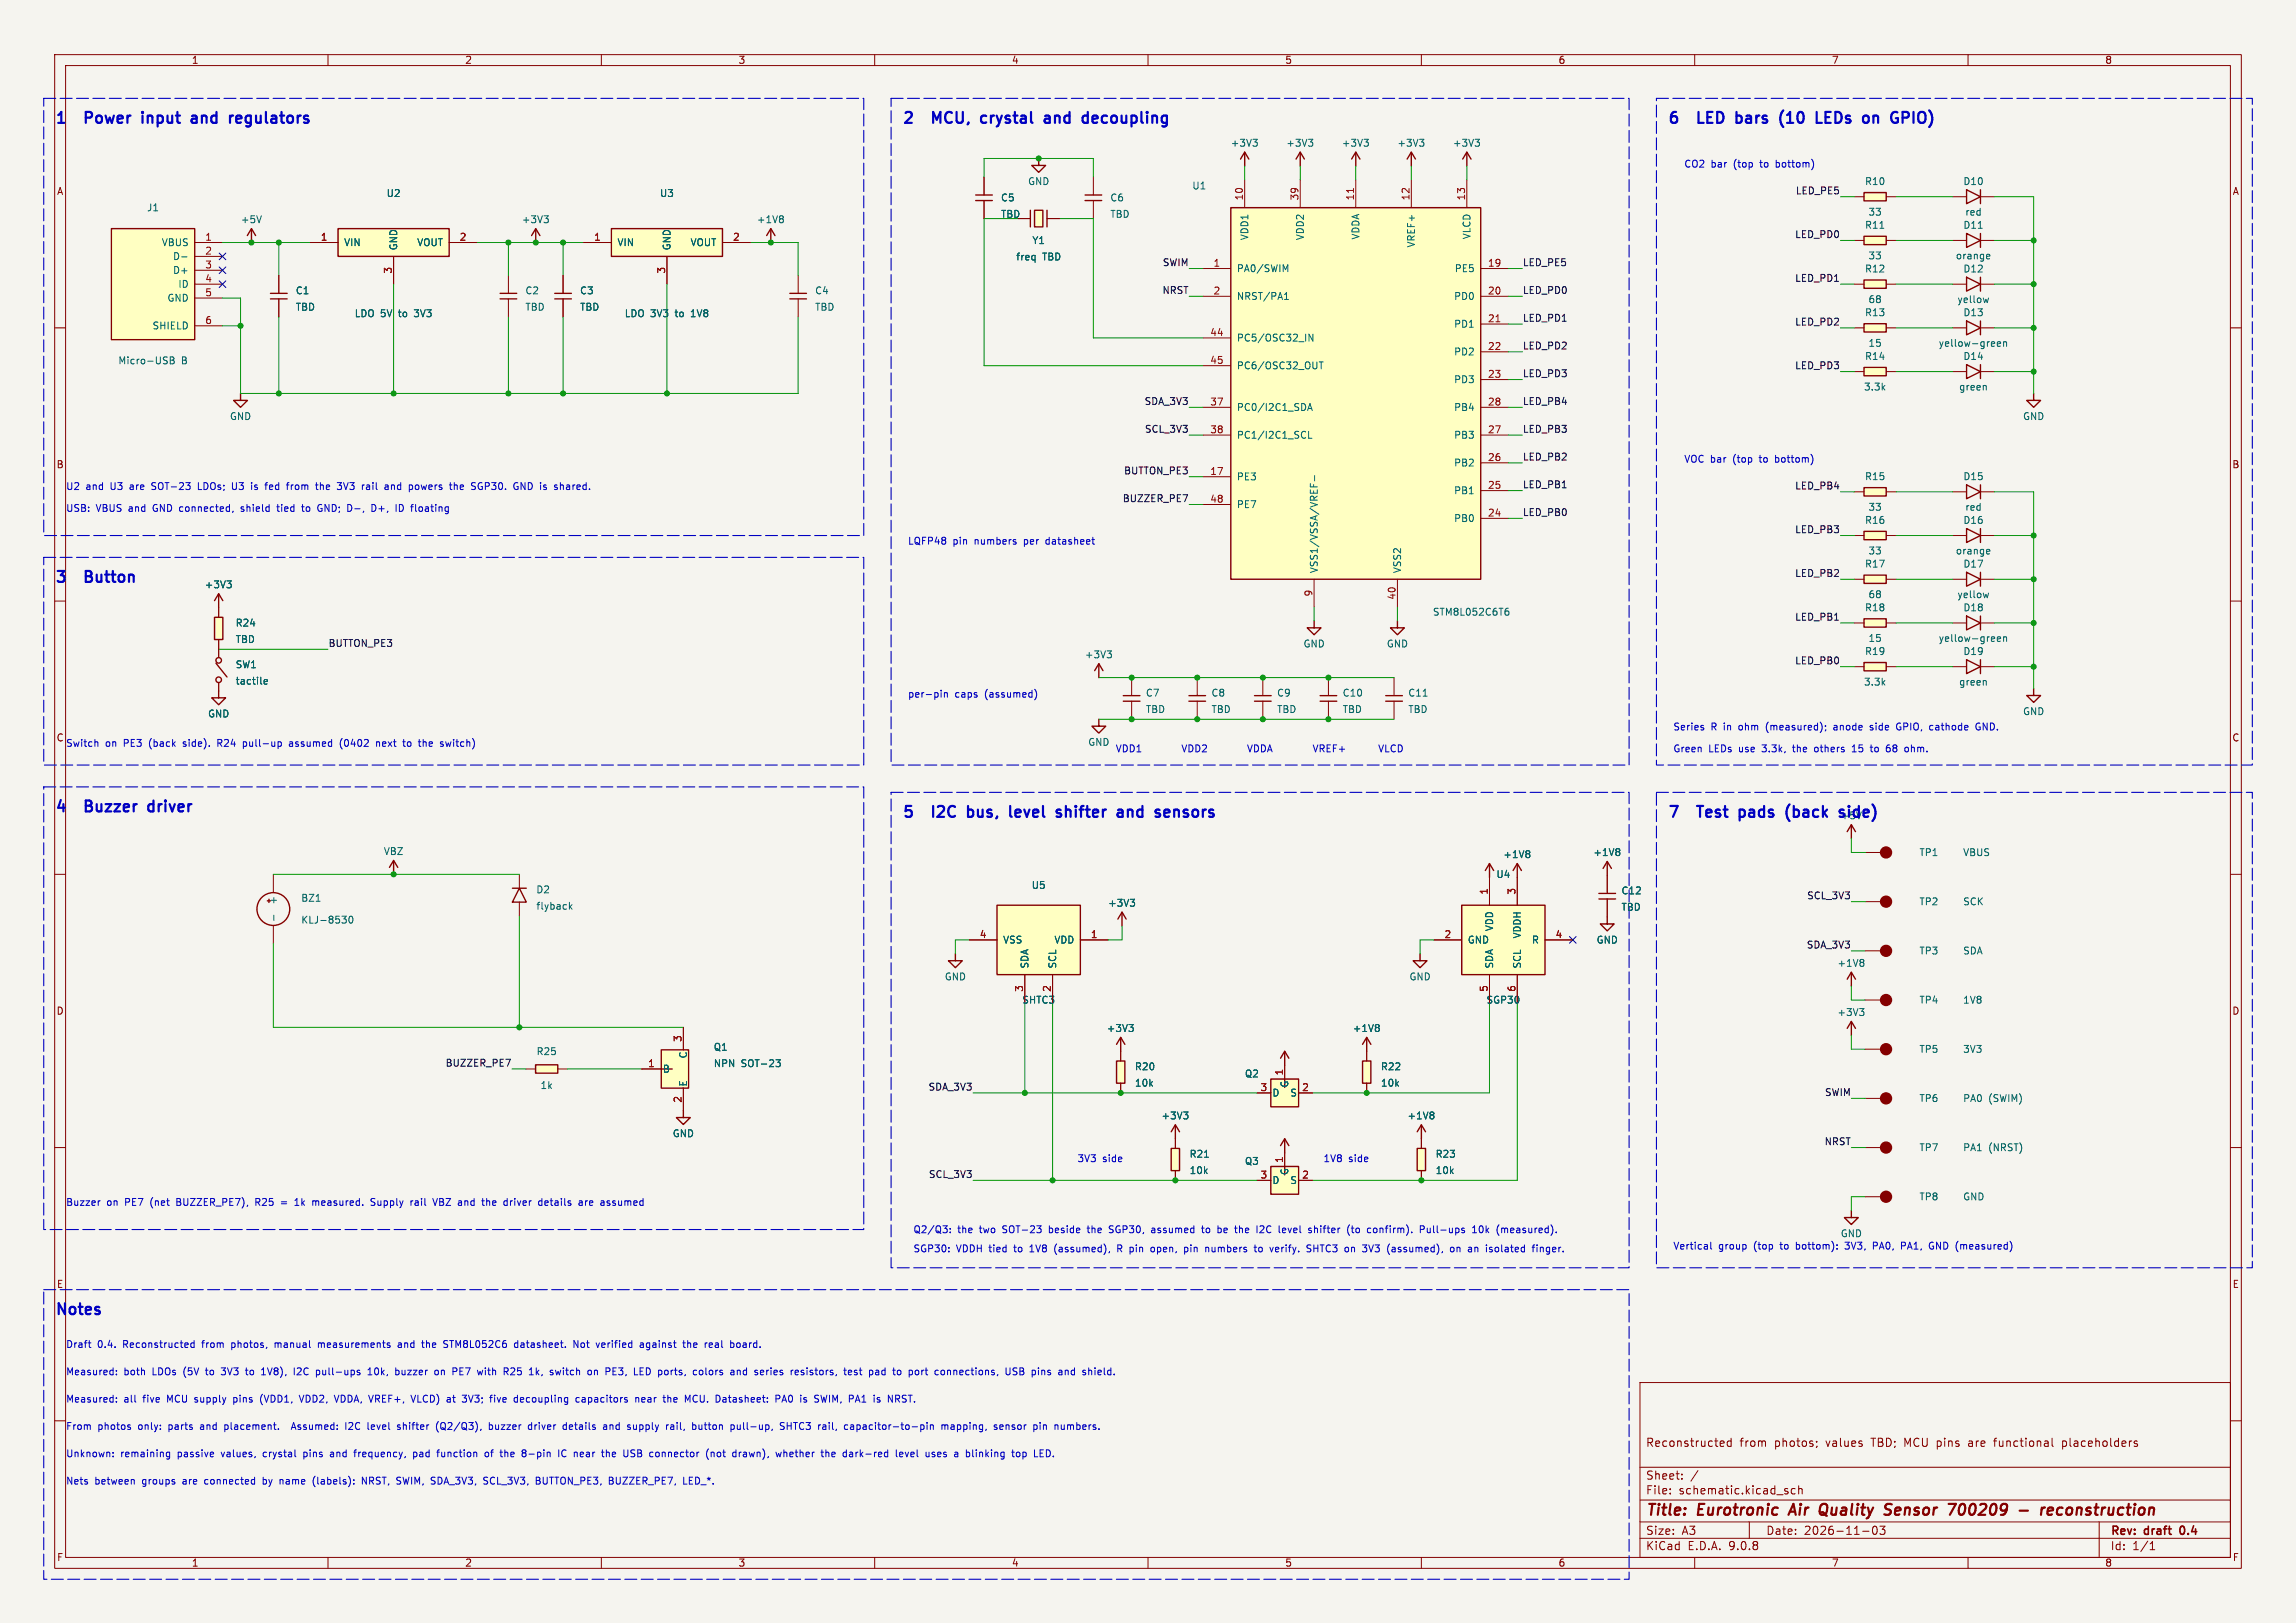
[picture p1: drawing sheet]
<svg xmlns="http://www.w3.org/2000/svg" width="420mm" height="297mm" viewBox="0 0 420 297" stroke-linecap="round" stroke-linejoin="round" font-family="sans-serif">
<defs><g id="words">
<g font-size="2.8" fill="#0000c2">
<text x="10" y="22.8">1</text>
<text x="16.6" y="22.8">Power</text>
<text x="27.7" y="22.8">input</text>
<text x="37.6" y="22.8">and</text>
<text x="45.3" y="22.8">regulators</text>
<text x="165" y="22.8">2</text>
<text x="171.6" y="22.8">MCU,</text>
<text x="181.2" y="22.8">crystal</text>
<text x="193.6" y="22.8">and</text>
<text x="201.4" y="22.8">decoupling</text>
<text x="305" y="22.8">6</text>
<text x="311.6" y="22.8">LED</text>
<text x="319.3" y="22.8">bars</text>
<text x="328.1" y="22.8">(10</text>
<text x="335.6" y="22.8">LEDs</text>
<text x="344.9" y="22.8">on</text>
<text x="350.9" y="22.8">GPIO)</text>
<text x="10" y="106.8">3</text>
<text x="16.6" y="106.8">Button</text>
<text x="10" y="148.7">4</text>
<text x="16.6" y="148.7">Buzzer</text>
<text x="28.9" y="148.7">driver</text>
<text x="165" y="149.8">5</text>
<text x="171.6" y="149.8">I2C</text>
<text x="178.7" y="149.8">bus,</text>
<text x="187.2" y="149.8">level</text>
<text x="196.6" y="149.8">shifter</text>
<text x="208.6" y="149.8">and</text>
<text x="216.3" y="149.8">sensors</text>
<text x="305" y="149.8">7</text>
<text x="311.6" y="149.8">Test</text>
<text x="319.9" y="149.8">pads</text>
<text x="329.2" y="149.8">(back</text>
<text x="339.9" y="149.8">side)</text>
<text x="10" y="240.8">Notes</text>
</g>
<g font-size="2.8" fill="#840000">
<text x="301" y="277.9">Title:</text>
<text x="310.6" y="277.9">Eurotronic</text>
<text x="328.3" y="277.9">Air</text>
<text x="334.5" y="277.9">Quality</text>
<text x="347.2" y="277.9">Sensor</text>
<text x="359.7" y="277.9">700209</text>
<text x="373.4" y="277.9">-</text>
<text x="378.2" y="277.9">reconstruction</text>
</g>
<g font-size="2.1" fill="#840000">
<text x="301" y="265">Reconstructed</text>
<text x="318.2" y="265">from</text>
<text x="324.7" y="265">photos;</text>
<text x="334.2" y="265">values</text>
<text x="342.6" y="265">TBD; MCU pins</text>
<text x="360.8" y="265">are</text>
<text x="365.7" y="265">functional</text>
<text x="378.3" y="265">placeholders</text>
<text x="301" y="273.7">File:</text>
<text x="301" y="271">Sheet:</text>
<text x="307.1" y="273.7">schematic.kicad_sch</text>
<text x="301" y="281.1">Size:</text>
<text x="307.6" y="281.1">A3</text>
<text x="323" y="281.1">Date:</text>
<text x="330" y="281.1">2026-11-03</text>
<text x="386" y="281.3">Rev:</text>
<text x="392.4" y="281.3">draft</text>
<text x="399.5" y="281.3">0.4</text>
<text x="301" y="283.9">KiCad</text>
<text x="308.7" y="283.9">E.D.A.</text>
<text x="316.3" y="283.9">9.0.8</text>
<text x="386" y="283.9">Id:</text>
<text x="390.1" y="283.9">1/1</text>
</g>
<g font-size="1.8" fill="#840000">
<text x="35" y="11.9">1</text>
<text x="85" y="11.9">2</text>
<text x="135" y="11.9">3</text>
<text x="185" y="11.9">4</text>
<text x="235" y="11.9">5</text>
<text x="285" y="11.9">6</text>
<text x="335" y="11.9">7</text>
<text x="385" y="11.9">8</text>
<text x="10.3" y="35.9">A</text>
<text x="408.3" y="35.9">A</text>
<text x="10.3" y="85.9">B</text>
<text x="408.2" y="85.9">B</text>
<text x="10.3" y="135.9">C</text>
<text x="408.2" y="135.9">C</text>
<text x="10.3" y="185.9">D</text>
<text x="408.2" y="185.9">D</text>
<text x="10.3" y="235.9">E</text>
<text x="408.3" y="235.9">E</text>
<text x="10.3" y="285.9">F</text>
<text x="35" y="286.9">1</text>
<text x="85" y="286.9">2</text>
<text x="135" y="286.9">3</text>
<text x="185" y="286.9">4</text>
<text x="235" y="286.9">5</text>
<text x="285" y="286.9">6</text>
<text x="335" y="286.9">7</text>
<text x="385" y="286.9">8</text>
<text x="408.3" y="285.9">F</text>
</g>
<g font-size="1.8" fill="#006464">
<text x="225" y="27">+3V3</text>
<text x="235.2" y="27">+3V3</text>
<text x="245.4" y="27">+3V3</text>
<text x="255.5" y="27">+3V3</text>
<text x="265.7" y="27">+3V3</text>
<text x="188" y="34.1">GND</text>
<text x="218" y="34.9">U1</text>
<text x="341.1" y="34.1">R10</text>
<text x="359.1" y="34.1">D10</text>
<text x="26.8" y="38.9">J1</text>
<text x="44" y="41">+5V</text>
<text x="70.6" y="36.2">U2</text>
<text x="95.4" y="41">+3V3</text>
<text x="120.6" y="36.2">U3</text>
<text x="138.4" y="41">+1V8</text>
<text x="183" y="37.1">C5</text>
<text x="183" y="40.1">TBD</text>
<text x="203" y="37.1">C6</text>
<text x="203" y="40.1">TBD</text>
<text x="341.7" y="39.7">33</text>
<text x="359.4" y="39.7">red</text>
<text x="29.5" y="45.2">VBUS</text>
<text x="31.6" y="47.8">D-</text>
<text x="62.9" y="45.2">VIN</text>
<text x="72.9" y="45.9" transform="rotate(-90 72.9 45.9)">GND</text>
<text x="76.2" y="45.2">VOUT</text>
<text x="112.9" y="45.2">VIN</text>
<text x="122.9" y="45.9" transform="rotate(-90 122.9 45.9)">GND</text>
<text x="126.2" y="45.2">VOUT</text>
<text x="185.8" y="47.9">freq</text>
<text x="188.7" y="44.9">Y1</text>
<text x="190.7" y="47.9">TBD</text>
<text x="228.5" y="44.1" transform="rotate(-90 228.5 44.1)">VDD1</text>
<text x="238.7" y="44.1" transform="rotate(-90 238.7 44.1)">VDD2</text>
<text x="248.9" y="43.9" transform="rotate(-90 248.9 43.9)">VDDA</text>
<text x="259" y="45.4" transform="rotate(-90 259 45.4)">VREF+</text>
<text x="269.2" y="43.9" transform="rotate(-90 269.2 43.9)">VLCD</text>
<text x="341.1" y="42.1">R11</text>
<text x="341.7" y="47.7">33</text>
<text x="357.7" y="47.7">orange</text>
<text x="359.1" y="42.1">D11</text>
<text x="31.6" y="50.3">D+</text>
<text x="32.5" y="52.9">ID</text>
<text x="226.2" y="50">PA0/SWIM</text>
<text x="266" y="50">PE5</text>
<text x="341.1" y="50.1">R12</text>
<text x="359.1" y="50.1">D12</text>
<text x="30.5" y="55.4">GND</text>
<text x="54" y="54.1">C1</text>
<text x="54" y="57.1">TBD</text>
<text x="64.8" y="58.2">LDO 5V</text>
<text x="73.1" y="58.2">to</text>
<text x="76.1" y="58.2">3V3</text>
<text x="96" y="54.1">C2</text>
<text x="96" y="57.1">TBD</text>
<text x="106" y="54.1">C3</text>
<text x="106" y="57.1">TBD</text>
<text x="114.2" y="58.2">LDO 3V3</text>
<text x="123.7" y="58.2">to</text>
<text x="126.7" y="58.2">1V8</text>
<text x="149" y="54.1">C4</text>
<text x="149" y="57.1">TBD</text>
<text x="226.2" y="55.1">NRST/PA1</text>
<text x="265.9" y="55.1">PD0</text>
<text x="341.1" y="58.1">R13</text>
<text x="341.7" y="55.7">68</text>
<text x="358" y="55.7">yellow</text>
<text x="359.1" y="58.1">D13</text>
<text x="27.8" y="60.5">SHIELD</text>
<text x="226.2" y="62.7">PC5/OSC32_IN</text>
<text x="265.9" y="60.2">PD1</text>
<text x="265.9" y="65.2">PD2</text>
<text x="341.7" y="63.7">15</text>
<text x="354.5" y="63.7">yellow-green</text>
<text x="21.5" y="66.9">Micro-USB</text>
<text x="33.2" y="66.9">B</text>
<text x="226.2" y="67.8">PC6/OSC32_OUT</text>
<text x="265.9" y="70.3">PD3</text>
<text x="340.9" y="71.7">3.3k</text>
<text x="341.1" y="66.1">R14</text>
<text x="358.3" y="71.7">green</text>
<text x="359.1" y="66.1">D14</text>
<text x="42" y="77.1">GND</text>
<text x="226.2" y="75.4">PC0/I2C1_SDA</text>
<text x="265.9" y="75.4">PB4</text>
<text x="370" y="77.1">GND</text>
<text x="226.2" y="80.5">PC1/I2C1_SCL</text>
<text x="265.9" y="80.5">PB3</text>
<text x="226.2" y="88.1">PE3</text>
<text x="265.9" y="85.6">PB2</text>
<text x="341.1" y="88.1">R15</text>
<text x="359.1" y="88.1">D15</text>
<text x="226.2" y="93.2">PE7</text>
<text x="265.9" y="90.6">PB1</text>
<text x="265.9" y="95.7">PB0</text>
<text x="341.7" y="93.7">33</text>
<text x="359.4" y="93.7">red</text>
<text x="341.1" y="96.1">R16</text>
<text x="341.7" y="101.7">33</text>
<text x="357.7" y="101.7">orange</text>
<text x="359.1" y="96.1">D16</text>
<text x="37.4" y="107.9">+3V3</text>
<text x="241.2" y="105" transform="rotate(-90 241.2 105)">VSS1/VSSA/VREF-</text>
<text x="256.5" y="105" transform="rotate(-90 256.5 105)">VSS2</text>
<text x="341.1" y="104.1">R17</text>
<text x="359.1" y="104.1">D17</text>
<text x="262" y="112.9">STM8L052C6T6</text>
<text x="341.1" y="112.1">R18</text>
<text x="341.7" y="109.7">68</text>
<text x="358" y="109.7">yellow</text>
<text x="359.1" y="112.1">D18</text>
<text x="43" y="114.9">R24</text>
<text x="43" y="117.9">TBD</text>
<text x="238.3" y="118.7">GND</text>
<text x="253.6" y="118.7">GND</text>
<text x="341.7" y="117.7">15</text>
<text x="354.5" y="117.7">yellow-green</text>
<text x="43" y="122.5">SW1</text>
<text x="43" y="125.5">tactile</text>
<text x="198.4" y="120.7">+3V3</text>
<text x="340.9" y="125.7">3.3k</text>
<text x="341.1" y="120.1">R19</text>
<text x="358.3" y="125.7">green</text>
<text x="359.1" y="120.1">D19</text>
<text x="38" y="131.5">GND</text>
<text x="209.5" y="127.7">C7</text>
<text x="209.5" y="130.7">TBD</text>
<text x="221.5" y="127.7">C8</text>
<text x="221.5" y="130.7">TBD</text>
<text x="233.5" y="127.7">C9</text>
<text x="233.5" y="130.7">TBD</text>
<text x="245.5" y="127.7">C10</text>
<text x="245.5" y="130.7">TBD</text>
<text x="257.5" y="127.7">C11</text>
<text x="257.5" y="130.7">TBD</text>
<text x="370" y="131.1">GND</text>
<text x="199" y="136.7">GND</text>
<text x="70.1" y="156.7">VBZ</text>
<text x="273.6" y="160.9">U4</text>
<text x="274.9" y="157.2">+1V8</text>
<text x="291.4" y="156.9">+1V8</text>
<text x="351" y="156.9">TP1</text>
<text x="359" y="156.9">VBUS</text>
<text x="50.9" y="165.6" transform="rotate(-90 50.9 165.6)">+</text>
<text x="55" y="165.2">BZ1</text>
<text x="98" y="163.7">D2</text>
<text x="98" y="166.7">flyback</text>
<text x="188.6" y="162.9">U5</text>
<text x="202.6" y="166.1">+3V3</text>
<text x="296.5" y="163.9">C12</text>
<text x="296.5" y="166.9">TBD</text>
<text x="351" y="165.9">TP2</text>
<text x="359" y="165.9">SCK</text>
<text x="55" y="169.2">KLJ-8530</text>
<text x="183.4" y="172.9">VSS</text>
<text x="192.8" y="172.9">VDD</text>
<text x="268.4" y="172.9">GND</text>
<text x="273.3" y="170.5" transform="rotate(-90 273.3 170.5)">VDD</text>
<text x="278.4" y="171.8" transform="rotate(-90 278.4 171.8)">VDDH</text>
<text x="280.1" y="172.9">R</text>
<text x="292" y="172.9">GND</text>
<text x="172.7" y="179.6">GND</text>
<text x="188.3" y="177.3" transform="rotate(-90 188.3 177.3)">SDA</text>
<text x="193.4" y="177.3" transform="rotate(-90 193.4 177.3)">SCL</text>
<text x="257.7" y="179.6">GND</text>
<text x="273.3" y="177.3" transform="rotate(-90 273.3 177.3)">SDA</text>
<text x="278.4" y="177.3" transform="rotate(-90 278.4 177.3)">SCL</text>
<text x="336" y="177.1">+1V8</text>
<text x="351" y="174.9">TP3</text>
<text x="359" y="174.9">SDA</text>
<text x="186.9" y="183.9">SHTC3</text>
<text x="271.8" y="183.9">SGP30</text>
<text x="351" y="183.9">TP4</text>
<text x="359" y="183.9">1V8</text>
<text x="202.4" y="189">+3V3</text>
<text x="247.4" y="189">+1V8</text>
<text x="336" y="186.1">+3V3</text>
<text x="98.1" y="193.3">R25</text>
<text x="121.2" y="196.5">B</text>
<text x="125.9" y="193.8" transform="rotate(-90 125.9 193.8)">C</text>
<text x="130.5" y="192.5">Q1</text>
<text x="130.5" y="195.5">NPN</text>
<text x="135.6" y="195.5">SOT-23</text>
<text x="207.5" y="196.1">R20</text>
<text x="227.6" y="197.4">Q2</text>
<text x="252.5" y="196.1">R22</text>
<text x="351" y="192.9">TP5</text>
<text x="359" y="192.9">3V3</text>
<text x="98.8" y="199.5">1k</text>
<text x="125.9" y="198.9" transform="rotate(-90 125.9 198.9)">E</text>
<text x="207.5" y="199.1">10k</text>
<text x="232.7" y="200.9">D</text>
<text x="235.9" y="199.1" transform="rotate(-90 235.9 199.1)">G</text>
<text x="235.9" y="200.9">S</text>
<text x="252.5" y="199.1">10k</text>
<text x="351" y="201.9">TP6</text>
<text x="359" y="201.9">PA0</text>
<text x="363.7" y="201.9">(SWIM)</text>
<text x="123" y="208.3">GND</text>
<text x="212.4" y="205">+3V3</text>
<text x="257.4" y="205">+1V8</text>
<text x="217.5" y="215.1">10k</text>
<text x="217.5" y="212.1">R21</text>
<text x="227.6" y="213.4">Q3</text>
<text x="235.9" y="215.1" transform="rotate(-90 235.9 215.1)">G</text>
<text x="262.5" y="215.1">10k</text>
<text x="262.5" y="212.1">R23</text>
<text x="351" y="210.9">TP7</text>
<text x="359" y="210.9">PA1</text>
<text x="363.7" y="210.9">(NRST)</text>
<text x="232.7" y="216.9">D</text>
<text x="235.9" y="216.9">S</text>
<text x="351" y="219.9">TP8</text>
<text x="359" y="219.9">GND</text>
<text x="336.6" y="226.6">GND</text>
</g>
<g font-size="1.8" fill="#0000c2">
<text x="308" y="30.7">CO2</text>
<text x="313" y="30.7">bar</text>
<text x="317.2" y="30.7">(top</text>
<text x="322.3" y="30.7">to</text>
<text x="325.3" y="30.7">bottom)</text>
<text x="12" y="89.8">U2</text>
<text x="15.7" y="89.8">and</text>
<text x="20.3" y="89.8">U3</text>
<text x="24" y="89.8">are</text>
<text x="28.2" y="89.8">SOT-23</text>
<text x="36.9" y="89.8">LDOs;</text>
<text x="43.3" y="89.8">U3</text>
<text x="47" y="89.8">is</text>
<text x="49.9" y="89.8">fed</text>
<text x="54" y="89.8">from</text>
<text x="59.5" y="89.8">the</text>
<text x="63.6" y="89.8">3V3</text>
<text x="68.3" y="89.8">rail</text>
<text x="72.7" y="89.8">and</text>
<text x="77.3" y="89.8">powers</text>
<text x="85" y="89.8">the</text>
<text x="89.2" y="89.8">SGP30.</text>
<text x="97.1" y="89.8">GND is</text>
<text x="104.9" y="89.8">shared.</text>
<text x="308" y="84.7">VOC bar</text>
<text x="317.1" y="84.7">(top</text>
<text x="322.2" y="84.7">to</text>
<text x="325.2" y="84.7">bottom)</text>
<text x="12" y="93.7">USB:</text>
<text x="17.6" y="93.7">VBUS</text>
<text x="23.7" y="93.7">and</text>
<text x="28.3" y="93.7">GND connected,</text>
<text x="44.8" y="93.7">shield</text>
<text x="51.6" y="93.7">tied</text>
<text x="56.4" y="93.7">to</text>
<text x="59.4" y="93.7">GND; D-,</text>
<text x="69.7" y="93.7">D+,</text>
<text x="74.3" y="93.7">ID</text>
<text x="77.3" y="93.7">floating</text>
<text x="166" y="99.8">LQFP48</text>
<text x="174.3" y="99.8">pin</text>
<text x="178.4" y="99.8">numbers</text>
<text x="187.6" y="99.8">per</text>
<text x="191.8" y="99.8">datasheet</text>
<text x="166" y="127.7">per-pin</text>
<text x="174.7" y="127.7">caps</text>
<text x="180.3" y="127.7">(assumed)</text>
<text x="12" y="136.7">Switch</text>
<text x="19.3" y="136.7">on</text>
<text x="22.7" y="136.7">PE3</text>
<text x="27.5" y="136.7">(back</text>
<text x="34" y="136.7">side).</text>
<text x="40.5" y="136.7">R24</text>
<text x="45.3" y="136.7">pull-up</text>
<text x="54" y="136.7">assumed</text>
<text x="63.5" y="136.7">(0402</text>
<text x="70.3" y="136.7">next</text>
<text x="75.5" y="136.7">to</text>
<text x="78.5" y="136.7">the</text>
<text x="82.7" y="136.7">switch)</text>
<text x="204" y="137.8">VDD1</text>
<text x="216" y="137.8">VDD2</text>
<text x="228" y="137.8">VDDA</text>
<text x="240" y="137.8">VREF+</text>
<text x="252" y="137.8">VLCD</text>
<text x="306" y="133.7">Series</text>
<text x="306" y="137.8">Green</text>
<text x="312.6" y="137.8">LEDs</text>
<text x="313" y="133.7">R in</text>
<text x="318.2" y="137.8">use</text>
<text x="318.3" y="133.7">ohm</text>
<text x="322.6" y="137.8">3.3k,</text>
<text x="323.5" y="133.7">(measured);</text>
<text x="328.5" y="137.8">the</text>
<text x="332.6" y="137.8">others</text>
<text x="336.1" y="133.7">anode</text>
<text x="339.7" y="137.8">15</text>
<text x="343" y="133.7">side</text>
<text x="343.3" y="137.8">to</text>
<text x="346.3" y="137.8">68</text>
<text x="348" y="133.7">GPIO,</text>
<text x="349.9" y="137.8">ohm.</text>
<text x="354.3" y="133.7">cathode</text>
<text x="362.9" y="133.7">GND.</text>
<text x="336.6" y="150.1">+5V</text>
<text x="197" y="212.8">3V3</text>
<text x="201.7" y="212.8">side</text>
<text x="242" y="212.8">1V8</text>
<text x="246.7" y="212.8">side</text>
<text x="12" y="220.8">Buzzer</text>
<text x="19.5" y="220.8">on</text>
<text x="23" y="220.8">PE7</text>
<text x="27.8" y="220.8">(net</text>
<text x="32.8" y="220.8">BUZZER_PE7),</text>
<text x="47.4" y="220.8">R25</text>
<text x="55" y="220.8">1k</text>
<text x="58.4" y="220.8">measured.</text>
<text x="69.3" y="220.8">Supply</text>
<text x="76.8" y="220.8">rail</text>
<text x="81.2" y="220.8">VBZ</text>
<text x="85.9" y="220.8">and</text>
<text x="90.5" y="220.8">the</text>
<text x="94.7" y="220.8">driver</text>
<text x="101.2" y="220.8">details</text>
<text x="108.8" y="220.8">are</text>
<text x="113" y="220.8">assumed</text>
<text x="167" y="225.8">Q2/Q3:</text>
<text x="175.2" y="225.8">the</text>
<text x="179.3" y="225.8">two</text>
<text x="183.7" y="225.8">SOT-23</text>
<text x="192.4" y="225.8">beside</text>
<text x="199.6" y="225.8">the</text>
<text x="203.8" y="225.8">SGP30,</text>
<text x="211.7" y="225.8">assumed</text>
<text x="221.2" y="225.8">to</text>
<text x="224.2" y="225.8">be</text>
<text x="227.6" y="225.8">the</text>
<text x="231.8" y="225.8">I2C</text>
<text x="236" y="225.8">level</text>
<text x="241.7" y="225.8">shifter</text>
<text x="248.9" y="225.8">(to</text>
<text x="252.8" y="225.8">confirm).</text>
<text x="262.7" y="225.8">Pull-ups</text>
<text x="272.5" y="225.8">10k</text>
<text x="277.1" y="225.8">(measured).</text>
<text x="167" y="229.3">SGP30:</text>
<text x="174.9" y="229.3">VDDH tied</text>
<text x="185.8" y="229.3">to</text>
<text x="188.9" y="229.3">1V8</text>
<text x="193.5" y="229.3">(assumed),</text>
<text x="205.3" y="229.3">R pin</text>
<text x="211.8" y="229.3">open,</text>
<text x="218.1" y="229.3">pin</text>
<text x="222.2" y="229.3">numbers</text>
<text x="231.4" y="229.3">to</text>
<text x="234.4" y="229.3">verify.</text>
<text x="241.4" y="229.3">SHTC3</text>
<text x="248.5" y="229.3">on</text>
<text x="252" y="229.3">3V3</text>
<text x="256.7" y="229.3">(assumed),</text>
<text x="268.4" y="229.3">on</text>
<text x="271.9" y="229.3">an</text>
<text x="275.4" y="229.3">isolated</text>
<text x="284.1" y="229.3">finger.</text>
<text x="306" y="228.7">Vertical</text>
<text x="314.4" y="228.7">group</text>
<text x="320.9" y="228.7">(top</text>
<text x="326" y="228.7">to</text>
<text x="329" y="228.7">bottom):</text>
<text x="338.2" y="228.7">3V3,</text>
<text x="343.5" y="228.7">PA0,</text>
<text x="348.8" y="228.7">PA1,</text>
<text x="354.2" y="228.7">GND (measured)</text>
<text x="12" y="246.8">Draft</text>
<text x="12" y="251.8">Measured:</text>
<text x="17.8" y="246.8">0.4.</text>
<text x="22.6" y="246.8">Reconstructed</text>
<text x="22.7" y="251.8">both</text>
<text x="28" y="251.8">LDOs</text>
<text x="33.8" y="251.8">(5V</text>
<text x="37.3" y="246.8">from</text>
<text x="38.2" y="251.8">to</text>
<text x="41.2" y="251.8">3V3</text>
<text x="42.8" y="246.8">photos,</text>
<text x="45.9" y="251.8">to</text>
<text x="48.9" y="251.8">1V8),</text>
<text x="50.9" y="246.8">manual</text>
<text x="55.1" y="251.8">I2C</text>
<text x="59.1" y="246.8">measurements</text>
<text x="59.3" y="251.8">pull-ups</text>
<text x="69" y="251.8">10k,</text>
<text x="73.9" y="246.8">and</text>
<text x="74.2" y="251.8">buzzer</text>
<text x="78.5" y="246.8">the</text>
<text x="81.6" y="251.8">on</text>
<text x="82.6" y="246.8">STM8L052C6</text>
<text x="85.1" y="251.8">PE7</text>
<text x="89.9" y="251.8">with</text>
<text x="94.9" y="251.8">R25</text>
<text x="95.8" y="246.8">datasheet.</text>
<text x="99.7" y="251.8">1k,</text>
<text x="103.7" y="251.8">switch</text>
<text x="106.8" y="246.8">Not</text>
<text x="110.8" y="251.8">on</text>
<text x="111.2" y="246.8">verified</text>
<text x="114.3" y="251.8">PE3,</text>
<text x="119.4" y="246.8">against</text>
<text x="119.7" y="251.8">LED ports,</text>
<text x="127.5" y="246.8">the</text>
<text x="131" y="251.8">colors</text>
<text x="131.6" y="246.8">real</text>
<text x="136.5" y="246.8">board.</text>
<text x="138" y="251.8">and</text>
<text x="142.6" y="251.8">series</text>
<text x="149.4" y="251.8">resistors,</text>
<text x="159.4" y="251.8">test</text>
<text x="164.1" y="251.8">pad</text>
<text x="168.8" y="251.8">to</text>
<text x="171.8" y="251.8">port</text>
<text x="176.8" y="251.8">connections,</text>
<text x="189.9" y="251.8">USB</text>
<text x="194.9" y="251.8">pins</text>
<text x="200" y="251.8">and</text>
<text x="12" y="256.7">Measured:</text>
<text x="22.7" y="256.7">all</text>
<text x="26.3" y="256.7">five</text>
<text x="30.9" y="256.7">MCU supply</text>
<text x="43.4" y="256.7">pins</text>
<text x="48.5" y="256.7">(VDD1,</text>
<text x="55.9" y="256.7">VDD2,</text>
<text x="62.6" y="256.7">VDDA, VREF+,</text>
<text x="77" y="256.7">VLCD)</text>
<text x="83.7" y="256.7">at</text>
<text x="86.7" y="256.7">3V3;</text>
<text x="92" y="256.7">five</text>
<text x="96.5" y="256.7">decoupling</text>
<text x="108.1" y="256.7">capacitors</text>
<text x="119.1" y="256.7">near</text>
<text x="124.5" y="256.7">the</text>
<text x="128.6" y="256.7">MCU.</text>
<text x="134.5" y="256.7">Datasheet:</text>
<text x="145.6" y="256.7">PA0</text>
<text x="150.3" y="256.7">is</text>
<text x="153.1" y="256.7">SWIM, PA1</text>
<text x="164.4" y="256.7">is</text>
<text x="167.2" y="256.7">NRST.</text>
<text x="12" y="261.7">From</text>
<text x="17.9" y="261.7">photos</text>
<text x="25.4" y="261.7">only:</text>
<text x="31.1" y="261.7">parts</text>
<text x="37.1" y="261.7">and</text>
<text x="41.7" y="261.7">placement.</text>
<text x="54.5" y="261.7">Assumed:</text>
<text x="64.5" y="261.7">I2C</text>
<text x="68.7" y="261.7">level</text>
<text x="74.4" y="261.7">shifter</text>
<text x="81.7" y="261.7">(Q2/Q3),</text>
<text x="91.5" y="261.7">buzzer</text>
<text x="98.9" y="261.7">driver</text>
<text x="105.5" y="261.7">details</text>
<text x="113.1" y="261.7">and</text>
<text x="117.7" y="261.7">supply</text>
<text x="125" y="261.7">rail,</text>
<text x="130" y="261.7">button</text>
<text x="137.2" y="261.7">pull-up,</text>
<text x="146.4" y="261.7">SHTC3</text>
<text x="153.6" y="261.7">rail,</text>
<text x="158.6" y="261.7">capacitor-to-pin</text>
<text x="176.6" y="261.7">mapping,</text>
<text x="186.4" y="261.7">sensor</text>
<text x="193.8" y="261.7">pin</text>
<text x="197.9" y="261.7">numbers.</text>
<text x="12" y="266.7">Unknown:</text>
<text x="22.1" y="266.7">remaining</text>
<text x="32.6" y="266.7">passive</text>
<text x="40.8" y="266.7">values,</text>
<text x="48.6" y="266.7">crystal</text>
<text x="56.2" y="266.7">pins</text>
<text x="61.3" y="266.7">and</text>
<text x="65.9" y="266.7">frequency,</text>
<text x="76.9" y="266.7">pad</text>
<text x="81.5" y="266.7">function</text>
<text x="90.4" y="266.7">of</text>
<text x="93.5" y="266.7">the</text>
<text x="97.6" y="266.7">8-pin</text>
<text x="104.4" y="266.7">IC</text>
<text x="107.5" y="266.7">near</text>
<text x="112.8" y="266.7">the</text>
<text x="117" y="266.7">USB</text>
<text x="122" y="266.7">connector</text>
<text x="132.5" y="266.7">(not</text>
<text x="137.5" y="266.7">drawn),</text>
<text x="145.7" y="266.7">whether</text>
<text x="154.2" y="266.7">the</text>
<text x="158.3" y="266.7">dark-red</text>
<text x="168.2" y="266.7">level</text>
<text x="173.9" y="266.7">uses</text>
<text x="179.3" y="266.7">a</text>
<text x="181.7" y="266.7">blinking</text>
<text x="190.3" y="266.7">top</text>
<text x="12" y="271.8">Nets</text>
<text x="17.3" y="271.8">between</text>
<text x="26.1" y="271.8">groups</text>
<text x="33.7" y="271.8">are</text>
<text x="37.9" y="271.8">connected</text>
<text x="48.8" y="271.8">by</text>
<text x="52" y="271.8">name</text>
<text x="58.3" y="271.8">(labels):</text>
<text x="67.5" y="271.8">NRST,</text>
<text x="74.1" y="271.8">SWIM, SDA_3V3,</text>
<text x="90.4" y="271.8">SCL_3V3,</text>
<text x="100.1" y="271.8">BUTTON_PE3,</text>
<text x="113.7" y="271.8">BUZZER_PE7,</text>
<text x="127.5" y="271.8">LED_*.</text>
</g>
<g font-size="1.8" fill="#0f0f0f">
<text x="328.4" y="35.7">LED_PE5</text>
<text x="328.3" y="43.7">LED_PD0</text>
<text x="212.5" y="53.9">NRST</text>
<text x="212.6" y="48.8">SWIM</text>
<text x="278.5" y="53.9">LED_PD0</text>
<text x="278.5" y="48.8">LED_PE5</text>
<text x="328.3" y="51.7">LED_PD1</text>
<text x="278.5" y="59">LED_PD1</text>
<text x="328.3" y="59.7">LED_PD2</text>
<text x="278.5" y="64">LED_PD2</text>
<text x="278.5" y="69.1">LED_PD3</text>
<text x="328.3" y="67.7">LED_PD3</text>
<text x="209.3" y="74.2">SDA_3V3</text>
<text x="278.5" y="74.2">LED_PB4</text>
<text x="209.3" y="79.3">SCL_3V3</text>
<text x="278.5" y="79.3">LED_PB3</text>
<text x="205.5" y="86.9">BUTTON_PE3</text>
<text x="278.5" y="89.4">LED_PB1</text>
<text x="278.5" y="84.4">LED_PB2</text>
<text x="328.3" y="89.7">LED_PB4</text>
<text x="205.3" y="92">BUZZER_PE7</text>
<text x="278.5" y="94.5">LED_PB0</text>
<text x="328.3" y="97.7">LED_PB3</text>
<text x="328.3" y="105.7">LED_PB2</text>
<text x="328.3" y="113.7">LED_PB1</text>
<text x="60" y="118.5">BUTTON_PE3</text>
<text x="328.3" y="121.7">LED_PB0</text>
<text x="330.5" y="164.7">SCL_3V3</text>
<text x="330.4" y="173.7">SDA_3V3</text>
<text x="81.4" y="195.3">BUZZER_PE7</text>
<text x="169.8" y="199.7">SDA_3V3</text>
<text x="333.7" y="200.7">SWIM</text>
<text x="333.7" y="209.7">NRST</text>
<text x="169.8" y="215.7">SCL_3V3</text>
</g>
<g font-size="1.8" fill="#a90000">
<text x="227.4" y="36.8" transform="rotate(-90 227.4 36.8)">10</text>
<text x="237.6" y="36.8" transform="rotate(-90 237.6 36.8)">39</text>
<text x="247.7" y="36.8" transform="rotate(-90 247.7 36.8)">11</text>
<text x="257.9" y="36.8" transform="rotate(-90 257.9 36.8)">12</text>
<text x="268.1" y="36.8" transform="rotate(-90 268.1 36.8)">13</text>
<text x="37.5" y="44.1">1</text>
<text x="37.5" y="46.7">2</text>
<text x="58.6" y="44.1">1</text>
<text x="84" y="44.1">2</text>
<text x="108.6" y="44.1">1</text>
<text x="134" y="44.1">2</text>
<text x="37.5" y="49.2">3</text>
<text x="37.5" y="51.7">4</text>
<text x="71.7" y="50.2" transform="rotate(-90 71.7 50.2)">3</text>
<text x="121.7" y="50.2" transform="rotate(-90 121.7 50.2)">3</text>
<text x="221.9" y="48.9">1</text>
<text x="221.9" y="54">2</text>
<text x="272.1" y="48.9">19</text>
<text x="272.1" y="54">20</text>
<text x="37.5" y="54.3">5</text>
<text x="37.5" y="59.4">6</text>
<text x="272.1" y="59">21</text>
<text x="221.3" y="61.6">44</text>
<text x="272.1" y="64.1">22</text>
<text x="221.3" y="66.7">45</text>
<text x="272.1" y="69.2">23</text>
<text x="221.3" y="74.3">37</text>
<text x="272.1" y="74.3">28</text>
<text x="221.3" y="79.4">38</text>
<text x="272.1" y="79.4">27</text>
<text x="221.3" y="87">17</text>
<text x="272.1" y="84.4">26</text>
<text x="272.1" y="89.5">25</text>
<text x="221.3" y="92.1">48</text>
<text x="272.1" y="94.6">24</text>
<text x="240.1" y="109.2" transform="rotate(-90 240.1 109.2)">9</text>
<text x="255.4" y="109.9" transform="rotate(-90 255.4 109.9)">40</text>
<text x="272.2" y="163.8" transform="rotate(-90 272.2 163.8)">1</text>
<text x="277.3" y="163.8" transform="rotate(-90 277.3 163.8)">3</text>
<text x="179.1" y="171.7">4</text>
<text x="199.5" y="171.7">1</text>
<text x="264.1" y="171.7">2</text>
<text x="284.5" y="171.7">4</text>
<text x="187.2" y="181.6" transform="rotate(-90 187.2 181.6)">3</text>
<text x="192.3" y="181.6" transform="rotate(-90 192.3 181.6)">2</text>
<text x="272.2" y="181.6" transform="rotate(-90 272.2 181.6)">5</text>
<text x="277.3" y="181.6" transform="rotate(-90 277.3 181.6)">6</text>
<text x="124.7" y="190.8" transform="rotate(-90 124.7 190.8)">3</text>
<text x="118.5" y="195.4">1</text>
<text x="234.7" y="196.9" transform="rotate(-90 234.7 196.9)">1</text>
<text x="124.7" y="201.9" transform="rotate(-90 124.7 201.9)">2</text>
<text x="230.5" y="199.7">3</text>
<text x="238.1" y="199.7">2</text>
<text x="230.5" y="215.7">3</text>
<text x="234.7" y="212.9" transform="rotate(-90 234.7 212.9)">1</text>
<text x="238.1" y="215.7">2</text>
</g>
</g></defs>
<path d="M0 0h420v297h-420z" fill="#f5f4ef" stroke="#f5f4ef" stroke-width=".18"/>
<g fill="none" stroke="#840000" stroke-width=".18">
<path d="M10 10h400v277h-400zM12 12h396v273h-396zM60 10v2M110 10v2M160 10v2M210 10v2M260 10v2M310 10v2M360 10v2M10 60h2M408 60h2M10 110h2"/>
<path d="M408 110h2M207 124v3.3M207 128.3v3.3M219 124v3.3M219 128.3v3.3M231 124v3.3M231 128.3v3.3M243 124v3.3M243 128.3v3.3M255 124v3.3M255 128.3v3.3M10 160h2"/>
<path d="M50 160v3.4M95 160v2.5M341.2 156h2.8M408 160h2M50 169.3v3.4M95 165.1v2.5M341.2 174h2.8M341.2 165h2.8M341.2 183h2.8M341.2 192h2.8M10 210h2M341.2 210h2.8"/>
<path d="M341.2 201h2.8M341.2 219h2.8M408 210h2M300 253h108v32h-108zM10 260h2M300 278.5h108M300 274.5h108M300 268.5h108M305.5 273.2v.2M305.5 272.5v.1M307.7 270.5v.2M307.7 269.8v.1"/>
<path d="M310.6 269.1l-1.3 1.9M314.9 263.7l.4 .1 .1 .2-.7 .2M315.3 264.6l-.4 .1M316.7 263.8l-.5-.1-.3 .3v.4l.2 .2h.6M316.7 263.2v1.5M320 278.5v3M326.9 272.9l.2 .2-.2 .3M326.9 272.4l.1 .1M328.4 272.5l-.5-.1-.2 .3v.4l.1 .2h.6M329 272.5l.2-.1 .4 .1 .1 .9M329 271.9v1.5M332.3 263.8v.1"/>
<path d="M332.4 264.6l-.2 .3M342.7 279.4a.81 .81 0 0 0 .3 1.4l.2-.2 .2-.4-.2-.8M344.8 279.3l-.5 .6 .4 .1v.6l-.2 .2h-.4l-.2-.2M360.2 264.2v.4M364.7 263.7h.5M365.1 263.2l-.2 .2v1.3M375.4 263.2v1.3l.2 .2M377.3 264.6l.4 .1M377.3 263.7v1.5M377.7 263.7l-.4 .1M384 278.5v6.5M390.6 264.2l.3 .1 .1 .2-.2 .2h-.3"/>
<path d="M390.6 263.7l.3 .1M408 260h2M60 285v2M110 285v2M160 285v2M210 285v2M260 285v2M300 281.5h108M310 285v2M340.7 280.2h1.2M360 285v2M393.3 283.6h.9"/>
<path d="M393.3 282.5l.4-.4v1.5"/>
</g>
<path d="M398.8 279.6v.9" fill="none" stroke="#840000" stroke-width=".3"/>
<path d="M328.1 275.2l-1 2M333.4 276.7l.6 .6M333.9 275.2l-.6 .1M334 276.9l-.4 .3h-.4M345.1 275.3l.2-.1 .7 .1M345.2 276.2l.3 .1a.49 .49 0 0 1 .4 .5 .49 .49 0 0 1-.5 .4h-.4M359.1 275.2a1.18 1.18 0 0 0-.6 1.9l.2 .1 .4-.1M369.4 276.4h1.6M373.5 275.9l-.2 1.3M374.1 275.9l-.4 .1M374.7 276l.6-.1 .2 .1v.3l-.9 .2M377.3 276a.66 .66 0 0 0-1 .3l-.1 .5 .2 .3 .2 .1 .6-.1" fill="none" stroke="#840000" stroke-width=".4"/>
<g fill="#840000" stroke="#840000" stroke-width=".25">
<circle cx="345" cy="210" r="1"/>
<circle cx="345" cy="174" r="1"/>
<circle cx="345" cy="201" r="1"/>
<circle cx="345" cy="156" r="1"/>
<circle cx="345" cy="165" r="1"/>
<circle cx="345" cy="219" r="1"/>
<circle cx="345" cy="183" r="1"/>
<circle cx="345" cy="192" r="1"/>
</g>
<g fill="none" stroke="#840000" stroke-width=".25">
<path d="M226.9 29.1l.8-1.3 .7 1.3M227.7 27.8v2.6M237.1 29.1l.7-1.3 .8 1.3M237.8 27.8v2.6M247.2 29.1l.8-1.3 .8 1.3M248 27.8v2.6M257.4 29.1l.8-1.3 .7 1.3M258.2 27.8v2.6M39.2 109.9l.8-1.2 .8 1.2M40 108.7v2.5M255.6 113.6v1.3h1.3l-1.3 1.3-1.3-1.3h1.3M205.5 127.3h3"/>
<path d="M205.5 128.3h3M217.5 127.3h3M217.5 128.3h3M229.5 127.3h3M229.5 128.3h3M241.5 127.3h3M241.5 128.3h3M253.5 127.3h3M253.5 128.3h3M71.2 158.7l.8-1.2 .8 1.2M72 157.5v2.5M337.9 152.2l.7-1.3 .8 1.3"/>
<path d="M338.6 150.9v2.6M48.9 164.8h.6M49.2 164.6v.5M93.7 162.5h2.6M95 162.5l1.3 2.6h-2.6zM174.8 174.5v1.3h1.2l-1.2 1.3-1.3-1.3h1.3M337.9 179.2l.7-1.3 .8 1.3M338.6 177.9v2.6M337.9 188.2l.7-1.3 .8 1.3M338.6 186.9v2.6M125 203.2v1.3h1.3l-1.3 1.3-1.3-1.3h1.3M338.6 221.5v1.3h1.3l-1.3 1.3-1.2-1.3h1.2"/>
<circle cx="50" cy="166.3" r="3"/>
</g>
<g fill="none" stroke="#006464" stroke-width=".18">
<path d="M229.2 25.5h.8l-.4 .5M229.7 26l.3 .2v.3l-.3 .3M239.4 25.5h.7l-.4 .5M239.9 26l.2 .2v.3l-.2 .3M249.5 25.5h.8l-.4 .5M250.1 26l.2 .2v.3l-.2 .3M259.7 25.5h.8l-.5 .5M260.2 26l.3 .2v.3l-.3 .3M41.5 106.3h.8l-.4 .5M42.1 106.8l.2 .2v.3l-.2 .3M260.3 127.4h.8M50.1 167.5v.9"/>
<path d="M57.8 164.9h.8M62.5 167.7h.8l-.4 .4M63.1 168.1l.2 .3v.3l-.2 .2M64 167.7h.1a.68 .68 0 0 1 .5 .6 .68 .68 0 0 1-.5 .6 .84 .84 0 0 1-.1-1.2zM104.2 165.1v1.3M104.3 165.9l.3 .5M104.6 165.5l-.4 .5M340.7 175.6l.2 .2-.2 .3 .2 .3v.2l-.2 .2M340.2 184.6h.7l-.4 .5M340.7 185.1l.2 .2v.3l-.2 .2"/>
</g>
<path d="M121 192.1h5v7h-5z" fill="#ffffc2"/>
<path d="M121 192.1h5v7h-5zM121 195.6h2" fill="none" stroke="#840000" stroke-width=".25"/>
<path d="M117.4 195.6h3.6M125 188v4.1M125 199.1v4.1" fill="none" stroke="#840000" stroke-width=".18"/>
<path d="M141.9 193.9h.8l-.4 .5 .4 .1v.5l-.2 .2h-.4" fill="none" stroke="#006464" stroke-width=".18"/>
<path d="M98 194.9h4v1.5h-4z" fill="#ffffc2"/>
<path d="M44 72v1.3h1.3l-1.3 1.2-1.3-1.2h1.3M98 194.9h4v1.5h-4z" fill="none" stroke="#840000" stroke-width=".25"/>
<path d="M96.2 195.6h1.8M102 195.6h1.8" fill="none" stroke="#840000" stroke-width=".18"/>
<path d="M20.4 41.8h15.2v20.4h-15.2z" fill="#ffffc2"/>
<g fill="none" stroke="#840000" stroke-width=".25">
<path d="M20.4 41.8h15.2v20.4h-15.2zM240.4 113.6v1.3h1.2l-1.2 1.3-1.3-1.3h1.3M39.5 121.4l2 2.5M40 126.4v1.3h1.3l-1.3 1.3-1.3-1.3h1.3"/>
<circle cx="40" cy="120.8" r=".51"/>
<circle cx="40" cy="124.4" r=".51"/>
</g>
<path d="M35.6 44.4h5.1M35.6 46.9h5.1M35.6 49.5h5.1M35.6 52h5.1M35.6 54.5h5.1M35.6 59.6h5.1M40 118.8v1.5M40 124.9v1.5" fill="none" stroke="#840000" stroke-width=".18"/>
<path d="M33.2 47h1M31.1 65.3h.5l.2 .3-.2 .3 .2 .1 .1 .3-.3 .3h-.5zM31.1 65.9h.5M48.3 124.8l.6-.1v-.3h-.4l-.2 .1 .1 .6h.5" fill="none" stroke="#006464" stroke-width=".18"/>
<path d="M39.2 113h1.6v4h-1.6z" fill="#ffffc2"/>
<path d="M39.2 113h1.6v4h-1.6z" fill="none" stroke="#840000" stroke-width=".25"/>
<path d="M40 111.2v1.8M40 117v1.8" fill="none" stroke="#840000" stroke-width=".18"/>
<path d="M61.8 41.8h20.4v5.1h-20.4z" fill="#ffffc2"/>
<path d="M45.2 43.1l.8-1.3 .8 1.3M46 41.8v2.6M49.5 53.7h3M49.5 54.7h3M61.8 41.8h20.4v5.1h-20.4zM91.5 53.7h3M91.5 54.7h3M97.2 43.1l.8-1.3 .8 1.3M98 41.8v2.6" fill="none" stroke="#840000" stroke-width=".25"/>
<path d="M51 50.4v3.3M51 54.7v3.3M56.8 44.4h5M72 46.9v5.1M82.2 44.4h5M93 50.4v3.3M93 54.7v3.3" fill="none" stroke="#840000" stroke-width=".18"/>
<path d="M47.8 39.5l-.4 1.3M99.5 39.5h.8l-.4 .5M100.1 40l.2 .2v.3l-.2 .3" fill="none" stroke="#006464" stroke-width=".18"/>
<path d="M225.1 38h45.8v68h-45.8z" fill="#ffffc2"/>
<path d="M225.1 38h45.8v68h-45.8zM267.6 29.1l.7-1.3 .8 1.3M268.3 27.8v2.6M204.2 191.1l.8-1.3 .8 1.3M205 189.8v2.6M249.2 191.1l.8-1.3 .8 1.3M250 189.8v2.6" fill="none" stroke="#840000" stroke-width=".25"/>
<g fill="none" stroke="#840000" stroke-width=".18">
<path d="M227.7 32.9v5.1M237.8 32.9v5.1M248 32.9v5.1M258.2 32.9v5.1M268.3 32.9v5.1M220.1 49.1h5M220.1 54.2h5M270.9 49.1h5M270.9 54.2h5M270.9 59.3h5M220.1 61.8h5M220.1 66.9h5"/>
<path d="M220.1 74.5h5M220.1 79.6h5M270.9 74.5h5M270.9 79.6h5M270.9 64.4h5M270.9 69.5h5M220.1 87.2h5M220.1 92.3h5M270.9 84.7h5M270.9 89.8h5M270.9 94.9h5M240.4 106v5.1"/>
<path d="M255.6 106v5.1"/>
</g>
<g fill="none" stroke="#006464" stroke-width=".18">
<path d="M269.8 25.5h.8l-.4 .5M270.4 26l.2 .2v.3l-.2 .3M235 54.8h.7M235 53.9l.3-.4v1.3M235.1 49.4l.5-1v1.3M238.8 79v.1M239.2 75.1l.4-1.3 .4 1.3M239.3 74.8h.6M239.4 78.9v1.3h.6M240.2 61.1v1.3l-.8-1.3v1.3M241.3 66.2h.7M241.7 66.2v1.3"/>
<path d="M238.8 80.1h.1M239.7 88.5v.6M240.3 88.7v.4M240.5 87v1M275.5 111.8h.3l.2 .2v.5l-.5 .1M275.9 111.3l-.4 .1M206.5 187.5h.8l-.4 .5M207.1 188l.2 .2v.3l-.2 .3M252.1 187.5l.2 .2-.2 .3 .2 .3v.2l-.2 .3"/>
</g>
<path d="M247.6 34.5v.7M273.6 58.9h.8" fill="none" stroke="#a90000" stroke-width=".18"/>
<path d="M204.2 194.2h1.6v4h-1.6z" fill="#ffffc2"/>
<path d="M204.2 194.2h1.6v4h-1.6zM234.2 209.7l.8-1.3 .8 1.3M235 208.4v2.5" fill="none" stroke="#840000" stroke-width=".25"/>
<path d="M205 192.4v1.8M205 198.2v1.8" fill="none" stroke="#840000" stroke-width=".18"/>
<path d="M232.5 197.5h5v5h-5z" fill="#ffffc2"/>
<path d="M232.5 197.5h5v5h-5zM234.2 193.6l.8-1.2 .8 1.2M235 192.4v2.5" fill="none" stroke="#840000" stroke-width=".25"/>
<path d="M229.9 200h2.6M235 194.9v2.6M237.5 200h2.6" fill="none" stroke="#840000" stroke-width=".18"/>
<path d="M214.2 210.2h1.6v4h-1.6z" fill="#ffffc2"/>
<path d="M214.2 210.2h1.6v4h-1.6z" fill="none" stroke="#840000" stroke-width=".25"/>
<path d="M215 208.4v1.8M215 214.2v1.8" fill="none" stroke="#840000" stroke-width=".18"/>
<path d="M220.3 211.8h.8" fill="none" stroke="#006464" stroke-width=".18"/>
<path d="M232.5 213.5h5v5h-5z" fill="#ffffc2"/>
<path d="M214.2 207.1l.8-1.3 .8 1.3M215 205.8v2.6M232.5 213.5h5v5h-5zM259.2 207.1l.8-1.3 .8 1.3M260 205.8v2.6" fill="none" stroke="#840000" stroke-width=".25"/>
<path d="M229.9 216h2.6M235 210.9v2.6M237.5 216h2.6" fill="none" stroke="#840000" stroke-width=".18"/>
<path d="M216.5 203.5h.8l-.4 .5M217.1 204l.2 .2v.3l-.2 .3M262.1 203.5l.2 .2-.2 .3 .2 .3v.2l-.2 .3" fill="none" stroke="#006464" stroke-width=".18"/>
<path d="M249.2 194.2h1.6v4h-1.6z" fill="#ffffc2"/>
<path d="M204.5 168.2l.7-1.3 .8 1.3M205.2 166.9v2.6M249.2 194.2h1.6v4h-1.6z" fill="none" stroke="#840000" stroke-width=".25"/>
<path d="M250 192.4v1.8M250 198.2v1.8" fill="none" stroke="#840000" stroke-width=".18"/>
<path d="M206.8 164.6h.7l-.4 .5M207.3 165.1l.2 .2v.3l-.2 .2" fill="none" stroke="#006464" stroke-width=".18"/>
<path d="M259.2 210.2h1.6v4h-1.6z" fill="#ffffc2"/>
<path d="M271.7 159.3l.8-1.3 .7 1.3M272.5 158v2.6M259.8 174.5v1.3h1.2l-1.2 1.3-1.3-1.3h1.3M259.2 210.2h1.6v4h-1.6z" fill="none" stroke="#840000" stroke-width=".25"/>
<path d="M260 208.4v1.8M260 214.2v1.8" fill="none" stroke="#840000" stroke-width=".18"/>
<path d="M267.4 165.6h15.2v12.7h-15.2z" fill="#ffffc2"/>
<path d="M372 72v1.3h1.3l-1.3 1.2-1.3-1.2h1.3M372 126v1.3h1.3l-1.3 1.2-1.3-1.2h1.3M276.8 159.3l.7-1.3 .8 1.3M277.5 158v2.6M293.2 158.9l.8-1.2 .8 1.2M294 157.7v2.5M267.4 165.6h15.2v12.7h-15.2zM292.5 163.5h3M292.5 164.5h3M294 167.8v1.3h1.3l-1.3 1.3-1.3-1.3h1.3" fill="none" stroke="#840000" stroke-width=".25"/>
<path d="M262.3 172h5.1M272.5 160.6v5.1M272.5 178.3v5.1M277.5 160.6v5.1M277.5 178.3v5.1M282.6 172h5.1M294 160.2v3.3M294 164.5v3.3" fill="none" stroke="#840000" stroke-width=".18"/>
<path d="M279.6 155.7l.2 .2-.2 .3 .2 .3v.2l-.2 .2M296.1 155.3l.2 .2-.2 .3 .2 .3v.2l-.2 .3" fill="none" stroke="#006464" stroke-width=".18"/>
<path d="M341 35.2h4v1.6h-4z" fill="#ffffc2"/>
<path d="M341 35.2h4v1.6h-4z" fill="none" stroke="#840000" stroke-width=".25"/>
<path d="M339.2 36h1.8M345 36h1.8" fill="none" stroke="#840000" stroke-width=".18"/>
<path d="M341 89.2h4v1.6h-4z" fill="#ffffc2"/>
<path d="M341 89.2h4v1.6h-4zM359.7 96.7l2.6 1.3-2.6 1.3zM359.7 88.7l2.6 1.3-2.6 1.3zM362.3 88.7v2.6M362.3 96.7v2.6M359.7 104.7l2.6 1.3-2.6 1.3zM362.3 104.7v2.6" fill="none" stroke="#840000" stroke-width=".25"/>
<path d="M339.2 90h1.8M345 90h1.8M357.2 90h2.5M357.2 98h2.5M362.3 90h2.5M362.3 98h2.5M357.2 106h2.5M362.3 106h2.5" fill="none" stroke="#840000" stroke-width=".18"/>
<path d="M363.6 100.5l.3 .1 .1 .2-.6 .2M363.8 108.5l-.3 .9-.2-.6M363.9 101.3l-.3 .1" fill="none" stroke="#006464" stroke-width=".18"/>
<path d="M341 105.2h4v1.6h-4z" fill="#ffffc2"/>
<path d="M341 105.2h4v1.6h-4z" fill="none" stroke="#840000" stroke-width=".25"/>
<path d="M339.2 106h1.8M345 106h1.8" fill="none" stroke="#840000" stroke-width=".18"/>
<path d="M341 97.2h4v1.6h-4z" fill="#ffffc2"/>
<path d="M341 97.2h4v1.6h-4z" fill="none" stroke="#840000" stroke-width=".25"/>
<path d="M339.2 98h1.8M345 98h1.8" fill="none" stroke="#840000" stroke-width=".18"/>
<path d="M341 113.2h4v1.6h-4z" fill="#ffffc2"/>
<path d="M341 113.2h4v1.6h-4zM359.7 112.7l2.6 1.3-2.6 1.3zM362.3 112.7v2.6M359.7 120.7l2.6 1.3-2.6 1.3zM362.3 120.7v2.6" fill="none" stroke="#840000" stroke-width=".25"/>
<path d="M339.2 114h1.8M345 114h1.8M357.2 114h2.5M362.3 114h2.5M357.2 122h2.5M362.3 122h2.5" fill="none" stroke="#840000" stroke-width=".18"/>
<path d="M365.4 117l.6-.2-.1-.2-.4-.1-.1 .2v.6h.5M366.5 116.7l.2-.2 .3 .1v.8M366.5 116.5v.9M363.3 124.6v.8" fill="none" stroke="#006464" stroke-width=".18"/>
<path d="M341 121.2h4v1.6h-4z" fill="#ffffc2"/>
<path d="M101.5 53.7h3M101.5 54.7h3M341 121.2h4v1.6h-4z" fill="none" stroke="#840000" stroke-width=".25"/>
<path d="M103 50.4v3.3M103 54.7v3.3M339.2 122h1.8M345 122h1.8" fill="none" stroke="#840000" stroke-width=".18"/>
<path d="M341 51.2h4v1.6h-4z" fill="#ffffc2"/>
<path d="M341 51.2h4v1.6h-4zM359.7 42.7l2.6 1.3-2.6 1.3zM362.3 42.7v2.6" fill="none" stroke="#840000" stroke-width=".25"/>
<path d="M339.2 52h1.8M345 52h1.8M357.2 44h2.5M362.3 44h2.5" fill="none" stroke="#840000" stroke-width=".18"/>
<path d="M361.9 41.8h.7M363.6 46.5l.3 .1 .1 .2-.6 .2M363.9 47.3l-.3 .1" fill="none" stroke="#006464" stroke-width=".18"/>
<path d="M341 43.2h4v1.6h-4z" fill="#ffffc2"/>
<path d="M359.7 34.7l2.6 1.3-2.6 1.3zM362.3 34.7v2.6M341 43.2h4v1.6h-4zM359.7 50.7l2.6 1.3-2.6 1.3zM362.3 50.7v2.6" fill="none" stroke="#840000" stroke-width=".25"/>
<path d="M357.2 36h2.5M362.3 36h2.5M339.2 44h1.8M345 44h1.8M357.2 52h2.5M362.3 52h2.5" fill="none" stroke="#840000" stroke-width=".18"/>
<path d="M343.9 41.8h.7M363.8 54.5l-.3 .9-.2-.6" fill="none" stroke="#006464" stroke-width=".18"/>
<path d="M341 59.2h4v1.6h-4z" fill="#ffffc2"/>
<path d="M341 59.2h4v1.6h-4zM359.7 66.7l2.6 1.3-2.6 1.3zM362.3 66.7v2.6" fill="none" stroke="#840000" stroke-width=".25"/>
<path d="M339.2 60h1.8M345 60h1.8M357.2 68h2.5M362.3 68h2.5" fill="none" stroke="#840000" stroke-width=".18"/>
<path d="M363.3 70.6v.8" fill="none" stroke="#006464" stroke-width=".18"/>
<path d="M341 67.2h4v1.6h-4z" fill="#ffffc2"/>
<path d="M144.5 53.7h3M144.5 54.7h3M359.7 58.7l2.6 1.3-2.6 1.3zM362.3 58.7v2.6M341 67.2h4v1.6h-4z" fill="none" stroke="#840000" stroke-width=".25"/>
<path d="M146 50.4v3.3M146 54.7v3.3M339.2 68h1.8M345 68h1.8M357.2 60h2.5M362.3 60h2.5" fill="none" stroke="#840000" stroke-width=".18"/>
<path d="M365.4 63l.6-.2-.1-.2-.4-.1-.1 .2v.6h.5M366.5 62.7l.2-.2 .3 .1v.8M366.5 62.5v.9" fill="none" stroke="#006464" stroke-width=".18"/>
<path d="M111.8 41.8h20.4v5.1h-20.4z" fill="#ffffc2"/>
<path d="M190 29v1.3h1.3l-1.3 1.2-1.3-1.2h1.3M198.5 35.7h3M198.5 36.7h3M111.8 41.8h20.4v5.1h-20.4zM200.2 122.7l.8-1.2 .8 1.2M201 121.5v2.5" fill="none" stroke="#840000" stroke-width=".25"/>
<path d="M200 32.4v3.3M200 36.7v3.3M106.8 44.4h5M122 46.9v5.1M132.2 44.4h5" fill="none" stroke="#840000" stroke-width=".18"/>
<path d="M202.5 119.1h.8l-.4 .5M203.1 119.6l.2 .2v.3l-.2 .3" fill="none" stroke="#006464" stroke-width=".18"/>
<path d="M189.2 38.5h1.6v3h-1.6z" fill="#ffffc2"/>
<path d="M178.5 35.7h3M178.5 36.7h3M188.5 38.5v3M189.2 38.5h1.6v3h-1.6zM191.5 38.5v3" fill="none" stroke="#840000" stroke-width=".25"/>
<path d="M180 32.4v3.3M180 36.7v3.3M186.2 40h2.3M191.5 40h2.3" fill="none" stroke="#840000" stroke-width=".18"/>
<path d="M182.4 165.6h15.2v12.7h-15.2z" fill="#ffffc2"/>
<path d="M140.2 43.1l.8-1.3 .8 1.3M141 41.8v2.6M201 131.6v1.3h1.3l-1.3 1.3-1.3-1.3h1.3M182.4 165.6h15.2v12.7h-15.2z" fill="none" stroke="#840000" stroke-width=".25"/>
<g fill="none" stroke="#840000" stroke-width=".18">
<path d="M180 32.4v3.3M180 36.7v3.3M51 50.4v3.3M51 54.7v3.3M56.8 44.4h5M72 46.9v5.1M82.2 44.4h5M103 50.4v3.3M103 54.7v3.3M106.8 44.4h5M122 46.9v5.1M132.2 44.4h5"/>
<path d="M186.2 40h2.3M191.5 40h2.3M40 111.2v1.8M40 117v3.3M40 124.9v1.5M177.3 172h5.1M187.5 178.3v5.1M192.5 178.3v5.1M197.6 172h5.1M262.3 172h5.1M272.5 160.6v5.1M272.5 178.3v5.1"/>
<path d="M277.5 160.6v5.1M277.5 178.3v5.1M282.6 172h5.1M294 160.2v3.3M294 164.5v3.3M117.4 195.6h3.6M125 188v4.1M125 199.1v4.1M205 192.4v1.8M205 198.2v1.8M229.9 200h2.6M235 194.9v2.6"/>
<path d="M237.5 200h2.6M250 192.4v1.8M250 198.2v1.8M215 208.4v1.8M215 214.2v1.8M229.9 216h2.6M235 210.9v2.6M237.5 216h2.6M260 208.4v1.8M260 214.2v1.8"/>
</g>
<g fill="none" stroke="#006464" stroke-width=".18">
<path d="M143.1 39.5l.2 .2-.2 .3 .2 .3v.2l-.2 .3M41.5 106.3h.8l-.4 .5M42.1 106.8l.2 .2v.3l-.2 .3M48.3 124.8l.6-.1v-.3h-.4l-.2 .1 .1 .6h.5M279.6 155.7l.2 .2-.2 .3 .2 .3v.2l-.2 .2M296.1 155.3l.2 .2-.2 .3 .2 .3v.2l-.2 .3M206.8 164.6h.7l-.4 .5M207.3 165.1l.2 .2v.3l-.2 .2M141.9 193.9h.8l-.4 .5 .4 .1v.5l-.2 .2h-.4M206.5 187.5h.8l-.4 .5M207.1 188l.2 .2v.3l-.2 .3M252.1 187.5l.2 .2-.2 .3 .2 .3v.2l-.2 .3"/>
<path d="M216.5 203.5h.8l-.4 .5M217.1 204l.2 .2v.3l-.2 .3M220.3 211.8h.8M262.1 203.5l.2 .2-.2 .3 .2 .3v.2l-.2 .3"/>
</g>
<g fill="none" stroke="#009600" stroke-width=".18">
<path d="M180 32.4v-3.4h20v3.4M227.7 30.4v2.5M237.8 30.4v2.5M248 30.4v2.5M258.2 30.4v2.5M268.3 30.4v2.5M336.7 36h2.5M346.8 36h10.4M364.8 36h7.2v36M40.7 44.4h16.1M40.7 54.5h3.3v17.5h102v-14M40.7 59.6h3.3"/>
<path d="M51 44.4v6M51 58v14M72 52v20M87.2 44.4h19.6M93 44.4v6M93 58v14M103 44.4v6M103 58v14M122 52v20M137.2 44.4h8.8v6M186.2 40h-6.2v26.9h40.1M193.8 40h6.2v21.8h20.1"/>
<path d="M217.5 49.1h2.6M217.5 54.2h2.6M275.9 49.1h2.6M275.9 54.2h2.6M275.9 59.3h2.6M336.7 52h2.5M336.7 44h2.5M346.8 52h10.4M346.8 44h10.4M364.8 52h7.2M364.8 44h7.2M217.5 74.5h2.6"/>
<path d="M217.5 79.6h2.6M275.9 69.5h2.6M275.9 74.5h2.6M275.9 79.6h2.6M275.9 64.4h2.6M336.7 68h2.5M336.7 60h2.5M346.8 68h10.4M346.8 60h10.4M364.8 68h7.2M364.8 60h7.2M217.5 92.3h2.6"/>
<path d="M217.5 87.2h2.6M275.9 84.7h2.6M275.9 89.8h2.6M275.9 94.9h2.6M336.7 90h2.5M336.7 98h2.5M346.8 90h10.4M346.8 98h10.4M364.8 90h7.2v36M364.8 98h7.2M40 118.8h20M240.4 111.1v2.5"/>
<path d="M255.6 111.1v2.5M336.7 106h2.5M336.7 114h2.5M346.8 106h10.4M346.8 114h10.4M364.8 106h7.2M364.8 114h7.2M201 124h54M201 131.6h54M336.7 122h2.5M346.8 122h10.4M364.8 122h7.2"/>
<path d="M50 160h45M338.6 153.5v2.5h2.6M50 172.7v15.3h75M95 167.6v20.4M177.3 172h-2.5v2.5M205.2 169.5v2.5h-2.5M262.3 172h-2.5v2.5M338.6 165h2.6M338.6 174h2.6M93.6 195.6h2.6M103.8 195.6h13.6M178 200h51.9"/>
<path d="M187.5 183.4v16.6M192.5 183.4v32.6M272.5 183.4v16.6h-32.4M277.5 183.4v32.6h-37.4M338.6 180.5v2.5h2.6M338.6 189.5v2.5h2.6M178 216h51.9M338.6 210h2.6M338.6 201h2.6M341.2 219h-2.6v2.5"/>
</g>
<path d="M40.1 51.4l1.2 1.2M40.1 48.9l1.2 1.2M40.1 46.3l1.2 1.2M41.3 51.4l-1.2 1.2M41.3 48.9l-1.2 1.2M41.3 46.3l-1.2 1.2M287.1 171.4l1.2 1.2M288.3 171.4l-1.2 1.2" fill="none" stroke="#000084" stroke-width=".18"/>
<g fill="none" stroke="#0000c2" stroke-width=".4">
<path d="M15.7 21.5h.8M16.5 20.5h-.8v2M26.1 20.5v.2M26.1 21.2v1.3M26.1 20.5l-.1 .1 .1 .1M26.1 20.5l.1 .1-.1 .1M35.3 21.2h.4l.3 .2v1.1M36 22.4l-.7 .1M36 21.6l-.7 .1M43.3 21.2h.6h.2l.1 .4-1 .2M43.3 22.4l.2 .1 .6-.1M171.4 21.9l-.7-1.4v2"/>
<path d="M179.5 22.1l.3 .4 .6-.1M180.4 21.2h-.6l-.3 .3M191.2 21.2h.2h.5l.1 1.3M192 21.6l-.6 .1a.39 .39 0 0 0-.3 .4 .39 .39 0 0 0 .3 .4l.6-.1M200.5 21.2h-.4l-.3 .2 .1 1 .6 .1M200.8 21.6l-1 .2M310.7 20.5v2h.9M317.8 21.2h.4l.3 .1M318.5 22.3l-.3 .2h-.4M325.9 22.9l.3 .3M326.2 20.2l-.3 .4M326.9 22.5h1.1"/>
<path d="M327.3 20.8l-.4 .3M332.3 22.5h1M333.9 21.4h.7M334.9 20.5h-1v2h1M349.1 20.7l.1 .2-.1 .4M350 20.5v2M15.7 105.4h.7M16.4 104.5h-.7v2h.8M15.7 147.4h.7M16.4 146.5h-.7v2h.8M28.1 147.2h-.6l-.4 .3v.6l.2 .3 .2 .1 .6-.1M170.7 147.5v2"/>
<path d="M177.1 148.2h.5l.3 .1M177.1 147.5v2M177.9 149.3l-.3 .2-.5-.1M186.6 148.2h-.6l-.3 .2 .1 1 .2 .1 .6-.1M186.7 148.6l-1 .2M195 147.5v2M195.7 148.2a.54 .54 0 0 0-.7 .1M206.3 148.3a.5 .5 0 0 1 .9 .1v1.1M206.3 148.2v1.3M214.8 148.2v1.3M215.5 148.2a.54 .54 0 0 0-.7 .1M310.4 147.5h1.1"/>
<path d="M318.2 148.2v2M318.2 148.2h.6l.4 .3M319.2 149.1l-.4 .4-.6-.1M327.1 149.9l.3 .3M327.4 147.2l-.3 .4M328.1 149.4l.6 .1M328.1 147.5v2M328.7 148.2h-.6M338.2 147.5v.2M338.2 148.2v1.3M338.2 147.5l-.1 .1 .1 .1M338.2 147.5l.1 .1-.1 .1"/>
</g>
<g fill="none" stroke="#0000c2" stroke-width=".18">
<path d="M36.3 88.3v1.3h.6M42.5 88.3v1l.1 .2 .4 .1M42.6 93.5l-.1 .3M44.1 93.5l.1 .1M44.3 92.7l-.2 .2 .2 .3M48.4 88.7h.5M48.8 88.3h.1M50.6 92.7h.5M50.8 92.3v1.1l.3 .2M52.4 88.7h.5M52.7 88.3h.2M53.3 88.7v.9"/>
<path d="M53.4 88.8l-.1 .2M55.2 92.7h.4M55.3 92.3v1.1l.3 .2M57.7 88.7h.5M57.9 89.5l.3 .1M58.4 92.4h.4M58.6 88.3v1.3M58.7 93h.2M58.9 93.5l-.2 .1-.3-.1M59 88.7l-.4 .2M62.8 88.3l.5 1.3M67.2 88.7h.2l.2 .2v.7"/>
<path d="M67.6 89.5l-.4 .1M67.6 89l-.4 .1M68 92.3a.64 .64 0 0 1 .8 .7 .64 .64 0 0 1-.8 .6zM71.6 88.9l.4-.2 .2 .2M71.6 88.7v.9M73.1 92.3a.64 .64 0 0 1 .7 .7 .64 .64 0 0 1-.7 .6zM76.1 88.8l.3-.1 .2 .3v.5l-.2 .1-.3-.1M76.7 92.8l-.1 .2 .1 .5M83.5 88.7l.1 .2v.7M84.6 88.7h-.2l-.2 .2v.6l.4 .1M84.8 89l-.6 .2M87.9 88.3l.3 .1"/>
<path d="M88 89h.2v.5l-.2 .1M95.3 88.3l.7 1.3v-1.3M103.8 88.7h.2l.2 .2v.7M104.2 89.5l-.4 .1M104.2 89l-.4 .1M185.8 99.2v.3M199.7 98.7h.5M200.1 99.6h.1M17.5 135.7l.4 .2v.7M39.9 136h.4M40.3 135.3h-.4v1.3M44.5 135.7v1.3"/>
<path d="M44.5 136.5l.4 .1M44.9 135.7l-.4 .1M51 135.7l.3 .1 .2 .2-.1 .5-.4 .1M53 135.8h.5M53.5 136l-.4 .1-.2 .2 .2 .3 .4-.1M62.6 135.1a1.46 1.46 0 0 0 0 2M68.9 135.9l.2-.2 .3 .1v.8M68.9 135.7v.9M74.9 135.7l-.3 .1-.1 .2 .1 .5 .3 .1M77.5 135.8l.3-.1 .2 .2M81.5 135.7l.3 .9 .2-.6 .3 .6M172.1 126.3v.1"/>
<path d="M172.1 126.7v.9M172.8 126.7v.9M172.8 126.9l.1-.2 .3 .1 .1 .8M189.3 126.1a1.46 1.46 0 0 1 0 2M311.5 133.2l.2 .1-.2 .3M311.5 132.7l.1 .1M332 136.8l-.1 .2 .1 .5M333.9 132.8v.1M334 133.5l-.1 .3M335.6 132.7l-.1 .1M335.6 133.1l-.2 .2 .2 .3M338.8 137.6h.7"/>
<path d="M338.8 136.7l.4-.4v1.3M342.1 133.5l.3 .1M342.1 136.7h.5M342.3 136.3v1.1l.3 .2M342.4 132.7l-.3 .2v.2l.3 .1M345.3 136.8h.2l.3 .2-.1 .5-.4 .1M345.7 136.3l-.4 .1M347.5 133h.2M347.5 132.3a.61 .61 0 0 0-.6 .7 .61 .61 0 0 0 .7 .5M348.7 136.7l.3 .1 .1 .2-.1 .5-.3 .1M353.2 132.7l.4 .1M353.6 133.5l-.4 .1"/>
<path d="M362.2 132.4a.59 .59 0 0 0-.8 .6 .59 .59 0 0 0 .8 .5v-.5h-.2M18.3 219.7l-.2 .1M46.8 220h.5M47.3 219.3h-.5v1.3M51.5 219.9h.9M53.9 219.7l.4-.4v1.3M57.4 219.7l.4 .2M57.8 219.9v.7M57.9 219.7l-.1 .2M68.6 219.4l-.5-.1-.2 .1v.4l.6 .2 .1 .3-.3 .3-.4-.1M75.5 219.7l-.2 .1M76.3 219.7l-.3 .1"/>
<path d="M80 219.3l-.4 1.3M80.4 219.9h.5M80.9 219.3h-.5v1.3h.5M85.4 219.7l-.3 .1M89.4 219.7l.2 .2v.7M93.7 219.7l-.2 .1M94.2 219.3v.1M99.7 219.9l.1-.2h.3l.2 .2v.1l-.6 .2M100.6 219.7h.5M107.1 219.7v.9M107.5 219.7l-.4 .3M108.3 219.7h-.3l-.2 .2 .1 .6 .4 .1"/>
<path d="M112.5 219.8l-.3-.1-.1 .2v.2l.4 .1M51.5 220.3h.9M53.9 220.6h.8M76.4 220.1h-.3l-.2 .2 .1 .2 .4 .1M99.7 220.4l.1 .2 .4-.1M108.4 220l-.6 .2M112.1 220.5h.4M172.5 224.3h.8l-.5 .5M173.1 224.9l.2 .1-.2 .5M173.8 225.5v.1M173.8 224.8v.1M188.4 229.1h.7"/>
<path d="M188.5 228.1l-.1 .1M193 228l-.1 .5 .1 .7M198.8 224.7h.5M199 224.3l.1 1.2M202.9 225.5l.5 .1M203 229l-.2 .3M203.4 224.3h-.3l-.2 .3 .1 .3 .4 .1M204.5 228.5h.5M204.8 228.5l.4 .6M205 227.8h-.5v1.3M210.6 228.4l.3-.2 .3 .3-.1 .5-.3 .1-.2-.1M210.7 224.8h.5"/>
<path d="M211.2 225l-.4 .1-.2 .2 .2 .3 .4-.1M216.7 228.3l.4-.1 .2 .3-.1 .5h-.5M219.8 224.7h.5M220 224.3v1.1l.3 .2M220.9 228.2l.2 .2v.7M223.2 224.7l.2 .3v.3l-.2 .3M227.1 224.7l-.4 .2M229.4 228.2h.5M229.6 228.9l.3 .2M230.5 224.4l.5-.1 .2 .4-.8 .9h.8M230.8 228.4l-.3-.2-.3 .3 .2 .5 .3 .1 .1-.1M233.4 229h.5"/>
<path d="M233.4 228.3h.5M233.9 228.5l-.6 .2M235 224.7l.2 .3-.6 .2M235.1 225.5l-.1 .1M239.5 228.5l.3 .2-.3 .4M239.6 227.8l.2 .1M240.3 227.8v1.3M240.3 228.4h.8M240.5 224.9l.1-.2 .3 .1 .1 .8M240.5 224.3v1.3M247.2 224.7h.5M247.4 224.3v1.1l.3 .2"/>
<path d="M247.7 228.3l.1 .8M248.6 224.8l-.3-.1-.3 .3 .1 .5 .2 .1 .3-.1M251.2 227.8l-.4 1.3M251.5 224.7l.3 .1 .1 .2-.1 .5-.3 .1M255.8 229h.4M256.2 228.3l-.3-.1-.1 .2v.2l.4 .1M259.8 224.3h.5l.2 .3-.1 .3-.6 .1M261.1 224.7v.8l.3 .1 .2-.1M261.6 224.7v.9M266.5 228.4l.2-.2 .3 .1 .1 .8M266.5 228.2v.9M269.4 225.6h.7"/>
<path d="M269.5 224.6l.2-.3v1.3M270.7 224.4l.2-.1a.68 .68 0 0 1 .4 .7 .68 .68 0 0 1-.4 .6l-.3-.5zM271.8 224.3v1.3M272 225.1l.3 .5M272.3 224.7l-.5 .5M274.7 227.8v1.1l.2 .2M276.7 224.7h-.2l-.2 .2 .1 .6 .3 .1M276.9 225l-.6 .2M281.9 228.2l.4 .2v.7M283.5 228.3l-.4-.1-.2 .3 .1 .5h.5M283.5 228.2v1.1l-.3 .2-.3-.1M312.9 227.3v1.1l.2 .2"/>
<path d="M336 228.5v.1M336 227.8v.1M337.5 227.3h.8M337.5 228.5l.2 .1M342.7 228h.5M343.2 227.3h-.5v1.3M348.4 227.4l-.6-.1v1.3M348.4 227.9l-.6 .1M353 228.4l.3 .2 .4-.1M353.5 228h.2M353.6 227.4l-.3-.1-.3 .2M16.2 245.7h.4"/>
<path d="M16.4 246.5l.2 .1M21.3 256.5v.1M21.3 250.8v.1M21.3 251.5v.1M21.3 255.8v.1M35.5 245.8l-.4-.1-.2 .3 .1 .5h.5M35.5 245.3v1.3M40.5 250.3h.7M40.5 251.5l.1 .1M42.8 255.7v1.3M42.8 256.5l.1 .1M42.9 255.7l-.1 .1"/>
<path d="M44.9 250.7h.5M45.1 250.3v1.1l.3 .2M47.8 251.6h.8M47.8 250.7l.4-.4v1.3M48 255.1a1.46 1.46 0 0 0 0 2M50.3 245.7v.9M50.5 245.7l-.2 .2M53.8 250.3v1.3M54.7 255.3l.5 1.3 .4-1.3M54.9 250.3l-.5 .1M55 250.9l-.7 .7h.8M58.2 245.7v.9"/>
<path d="M58.2 250.7l.3 .3v.3l-.3 .3M58.6 245.7l-.4 .2M62 255.3l-.4 1.3M67.3 251.6h.7M67.3 250.7l.4-.4v1.3M68.6 250.6v.7M71.3 246.2v.3M72.8 250.7l.2 .3v.3l-.2 .3M72.9 245.8h.5M73.4 246l-.4 .1-.2 .2 .2 .3 .4-.1M73.5 250.7v.7l.2 .2M76 255.3l-.4 1.3"/>
<path d="M77.1 245.7h.5M77.4 246.5l.2 .1M80.1 250.9v.6M80.7 250.7v.9M81.1 250.7l-.4 .2M81.4 245.9l.4 .1 .1 .3-.3 .3h-.3M81.4 245.3l.5 .1M82.8 255.7h.5M83 255.3v1.1l.2 .2M84.1 250.9h.4M84.7 250.3h-.6v1.3h.6M85.7 255.3l.4 1.3 .4-1.3"/>
<path d="M89.2 250.7h.5M91 255.7l.3 .9 .3-.9M93.5 250.4l.4-.1 .3 .4-.8 .9h.8M94.1 246.3l.2 .3 .4-.1M94.7 245.8l-.4-.1-.2 .3M94.7 245.3v1.3M95.3 255.8l.3-.1 .2 .3-.6 .2M95.3 256.5h.4M99.2 251.5l-.1 .3M102.6 250.7l-.3 .9M103.1 250.3v.1M103.1 250.7v.9"/>
<path d="M105.6 255.7l.4 .1M105.7 245.3v1.3l-.7-1.3v1.3M106 256.5l-.4 .1M106.4 245.8l-.1 .2 .1 .5M106.5 255.8h.5v.8M107 256l-.4 .1-.2 .2 .2 .3 .4-.1M109.1 250.7l.2 .2v.7M110.1 245.8h.5M110.1 246.5h.5M110.7 246l-.6 .2M113.2 250.3h.7l-.4 .5 .4 .1M113.9 251.5l-.2 .1-.5-.1"/>
<path d="M116.7 255.7l.1 .2v.7M117.3 245.7l.3 .1 .1 .8M117.4 256.2l.6-.2-.1-.2-.3-.1-.2 .2v.6h.5M117.7 246.5l-.4 .1M117.7 246l-.4 .1M118.5 250.3a.68 .68 0 0 1 .5 .7 .68 .68 0 0 1-.5 .6M118.7 255.7l-.2 .1M118.7 256.1l-.2 .2 .2 .3M118.8 245.8l-.3-.1-.3 .3 .2 .5h.4M118.8 246.8l-.2 .2-.3-.1M123.3 256.4l.1 .2 .4-.1M123.3 255.9l.1-.2h.3l.2 .2v.1l-.6 .2"/>
<path d="M125.8 245.9l.2-.2 .3 .1v.8M125.8 245.3v1.3M126.9 245.8v.7M127.5 246l-.6 .2M127.5 255.4h.1M127.5 256.5h.1M128.1 255.3l.1 1.2M129.2 251.5l.1 .1M129.8 250.9l.2-.2 .3 .2 .1 .4-.1 .2-.3 .1-.2-.1zM131.2 245.7l-.3 .1M131.3 246.1h-.3l-.2 .2 .1 .2 .4 .1M133.2 255.7h.5"/>
<path d="M133.6 256.6h.1M135 245.7l.3 .1 .1 .2-.1 .5-.3 .1M136.1 245.7l-.1 .1M136.1 246.1l-.2 .2 .2 .3M136.2 250.7l.4 .1M136.6 250.3v1.3M136.6 251.5l-.4 .1M142.1 250.8l-.3-.1-.2 .2v.6h.5M142.2 251l-.6 .2M143.2 256.2h.6M143.5 255.3l.4 1.3M144.4 255.4l.1-.1a.68 .68 0 0 1 .5 .7 .68 .68 0 0 1-.5 .6 .84 .84 0 0 1-.1-1.2z"/>
<path d="M148.7 250.8l-.3-.1-.2 .2v.2l.5 .1v.3h-.5M149.3 255.9l.3 .1 .1 .3-.2 .3h-.3M149.3 255.3l.4 .1M152.8 256.2l-.5-.9v1.3M157.2 250.7h.5M157.4 250.3v1.1l.3 .2M163.3 250.7h.5M163.5 250.3v1.1l.2 .2M163.8 256h.5M164.3 255.3h-.5v1.3M166.1 255.3h.8M166.5 255.3v1.3"/>
<path d="M167.5 250.8l.3-.1 .3 .3-.1 .5-.2 .1-.3-.1M171.5 250.7l-.3 .1-.2 .2 .1 .5 .4 .1M175.6 251.2l.6-.2-.1-.2-.4-.1-.1 .2v.6h.5M187.2 251l.1 .2-.1 .3M187.2 250.4v.4M188.8 250.8l.4-.1 .2 .3-.1 .5h-.5M188.8 250.7v1.3M194.1 250.7l.2 .2v.7M194.3 251.5l-.5 .1M194.3 251l-.5 .1M199.2 250.3v1.3M199.5 250.7l-.3 .2"/>
<path d="M203.8 251.5v.1M20.7 266.5v.1M20.7 265.8v.1M23.7 261.2l.2 .1-.2 .3M23.7 260.7l.1 .1M24.5 270.8l.1 .8M31 265.7v1.1l-.2 .2-.3-.1M31 265.8l-.3-.1-.3 .3 .1 .5h.5M41.1 260.7v1.3M41.1 261.5l.1 .1M41.2 260.7l-.1 .1M48.1 270.3v1.3"/>
<path d="M48.1 271.5l.2 .1M48.3 270.7l-.2 .1M50.9 261.5v.1M51.2 270.7v.9M51.6 270.7l-.4 .2M53.3 261.6l.4-1.3 .4 1.3M53.4 261.2h.6M55.6 265.7v1.3M55.6 266.5l.1 .1M55.7 265.7l-.1 .1M57.6 270.1a1.46 1.46 0 0 0 0 2M60.8 265.7l-.3 .1"/>
<path d="M60.9 266.1h-.3l-.2 .2 .1 .2 .4 .1M63.3 260.3v1.3M64.3 260.3l-.5 .1M64.5 260.9l-.8 .7h.8M64.7 265.7h.5M65.2 265.3l-.3 .2v1.1M67 270.3v1.3l-.7-1.3v1.3M68.3 260.7h-.2l-.2 .2 .1 .6 .3 .1M68.5 261l-.6 .2M72.8 261.1l.4 .2v.2l-.4 .1M72.8 260.8h.4M73.1 270.3l.2 .1"/>
<path d="M73.2 271.1v.4M73.8 260.3v1.3M73.8 260.8v.1M75.7 265.8l.3-.1 .3 .3-.2 .5h-.4M75.7 265.7v1.3M79.9 265.7h.5M80.2 260.1a1.46 1.46 0 0 0 0 2M80.3 265.3h.1M80.8 265.7v.7l.2 .2M81.3 260.4l-.1-.1a.43 .43 0 0 0-.6 .4v.5a.42 .42 0 0 0 .2 .4 .42 .42 0 0 0 .5-.1l-.4-.2M88.8 265.8l.3-.1 .3 .3v.3l-.3 .3-.3-.1-.1-.2zM89.5 260.8l.4-.1 .2 .3-.1 .5h-.5"/>
<path d="M89.5 260.3v1.3M89.8 265.7h.4M89.9 270.4l-.2 .5 .2 .6M90.7 260.7v.8h.4M92.4 265.8l.3-.1 .2 .2M96.8 266.1h.9M97.9 260.7v.9M98.2 260.7l-.3 .3M99.4 270.3v1l.1 .2 .4 .1M102.2 265.3v1.3M103.5 265.4a.6 .6 0 0 0-.8 .5 .6 .6 0 0 0 .6 .7l.2-.1M104.1 261.2l.6-.2v-.2l-.4-.1-.2 .2 .1 .6h.5"/>
<path d="M111.6 260.9l.2-.2 .3 .1v.8M111.6 260.7v.9M112.4 265.7h-.2l-.2 .2 .1 .6 .3 .1M112.6 266l-.6 .2M112.7 270.3v1l.2 .2 .3 .1M115.6 265.9l.4 .1 .1 .3-.2 .3h-.3M115.6 265.3l.5 .1M117 260.7v1.3M117 261.5l.1 .1M117.1 260.7l-.1 .1M121.5 265.7l-.4 .2M123.9 260.3v.1"/>
<path d="M123.9 260.7v.9M124.5 260.3v1.2M126.1 270.9h.4M126.7 270.3h-.6v1.3h.6M128.4 260.7v.9M128.4 261.5l-.2 .1M128.8 260.7h.5M129 260.3v1.1l.3 .2M130.3 265.7l.3 .2v.7M131.2 265.9l.2-.2 .4 .2v.4l-.1 .2-.3 .1-.2-.1zM135.4 260.7v.9M135.4 261.5h-.1"/>
<path d="M136 266.5h.6M136 265.8h.5l.1 .8M136 260.3v1.1l.2 .2M136.6 266l-.6 .2M143.3 260.3l.2 .1M143.4 261.1v.4M143.9 265.8v.8M144 260.3v1.3M144 260.9h.7M144.5 266.2l.6-.2-.1-.2-.3-.1-.2 .2v.6h.5M144.7 260.3v1.3M145.1 260.3h.8"/>
<path d="M145.5 260.3v1.3M152.6 265.7l.2 .3-.6 .2M152.7 266.5l-.1 .1M153 261.5l-.1 .3M156.9 260.7l.3 .1 .2 .2-.1 .5-.4 .1M157.4 265.3v1.3M157.5 266.1l.3 .5M157.8 265.7l-.4 .5M158.3 260.7l-.4 .1M158.3 261.1h-.3l-.2 .2 .1 .2 .4 .1M165.6 265.7l.3 .9 .3-.9M166.6 266.2l.6-.2v-.2l-.4-.1-.2 .2 .1 .6h.5"/>
<path d="M172.3 260.9l.4-.2 .1 .2M172.3 260.7v.9M172.8 260.9l.2-.2 .3 .1 .1 .8M172.8 260.9v.7M173.1 265.8l-.3-.1-.2 .2 .1 .2 .4 .1v.3h-.5M174 260.8h.5v.8M174.5 261l-.4 .1-.2 .2 .2 .3 .4-.1M175.1 260.8l.4-.1 .2 .3-.1 .5h-.5M175.1 260.7v1.3M178.6 265.3v.1M178.6 265.7v.9M184.2 260.7l.4 .2v.7"/>
<path d="M185.6 260.8l-.3-.1-.2 .2 .1 .2 .4 .1v.3h-.5M189.2 265.3v1.3h.6M193 260.7v.9M193.3 260.7l-.3 .2M197 261.5h.5M197 260.8h.5M197 260.3v1.3"/>
</g>
<path d="M8 18h150v80h-150zM163 18h135v122h-135zM303 18h109v122h-109zM8 102h150v38h-150zM8 144h150v81h-150zM163 145h135v87h-135zM303 145h109v87h-109zM8 236h290v53h-290z" fill="none" stroke="#0000c2" stroke-width=".2" stroke-dasharray="2.2 .8"/>
<g fill="#009600" stroke="#009600" stroke-width=".18">
<circle cx="51" cy="44.4" r=".46"/>
<circle cx="141" cy="44.4" r=".46"/>
<circle cx="190" cy="29" r=".46"/>
<circle cx="51" cy="72" r=".46"/>
<circle cx="72" cy="72" r=".46"/>
<circle cx="46" cy="44.4" r=".46"/>
<circle cx="44" cy="59.6" r=".46"/>
<circle cx="93" cy="44.4" r=".46"/>
<circle cx="98" cy="44.4" r=".46"/>
<circle cx="103" cy="44.4" r=".46"/>
<circle cx="187.5" cy="200" r=".46"/>
<circle cx="205" cy="200" r=".46"/>
<circle cx="192.5" cy="216" r=".46"/>
<circle cx="95" cy="188" r=".46"/>
<circle cx="72" cy="160" r=".46"/>
<circle cx="93" cy="72" r=".46"/>
<circle cx="103" cy="72" r=".46"/>
<circle cx="122" cy="72" r=".46"/>
<circle cx="207" cy="124" r=".46"/>
<circle cx="207" cy="131.6" r=".46"/>
<circle cx="231" cy="124" r=".46"/>
<circle cx="243" cy="124" r=".46"/>
<circle cx="243" cy="131.6" r=".46"/>
<circle cx="219" cy="131.6" r=".46"/>
<circle cx="231" cy="131.6" r=".46"/>
<circle cx="219" cy="124" r=".46"/>
<circle cx="372" cy="98" r=".46"/>
<circle cx="372" cy="106" r=".46"/>
<circle cx="372" cy="114" r=".46"/>
<circle cx="372" cy="122" r=".46"/>
<circle cx="372" cy="44" r=".46"/>
<circle cx="372" cy="68" r=".46"/>
<circle cx="372" cy="52" r=".46"/>
<circle cx="372" cy="60" r=".46"/>
<circle cx="215" cy="216" r=".46"/>
<circle cx="260" cy="216" r=".46"/>
<circle cx="250" cy="200" r=".46"/>
</g>
<use href="#words"/>
</svg>
